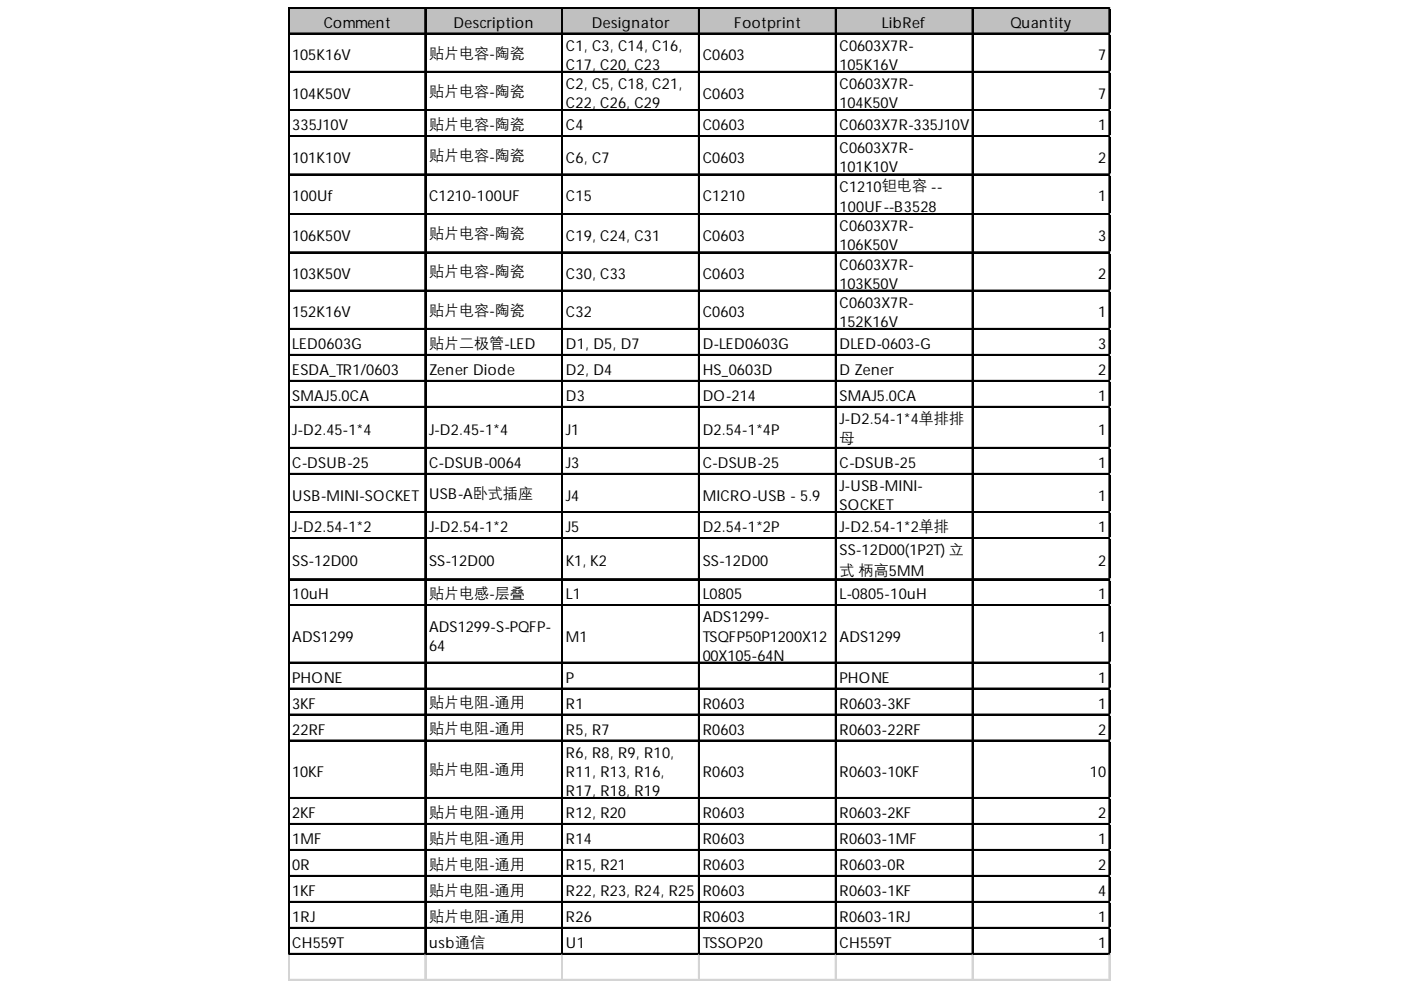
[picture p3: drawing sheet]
<svg xmlns="http://www.w3.org/2000/svg" width="297mm" height="210mm" viewBox="0 0 297 210" stroke-linecap="round" stroke-linejoin="round" font-family="sans-serif">
<defs><g id="words">
<g font-size="3.2">
<text x="68.6" y="5.8">Comment</text>
<text x="96.2" y="5.8">Description</text>
<text x="125.5" y="5.8">Designator</text>
<text x="155.7" y="5.8">Footprint</text>
<text x="187" y="5.8">LibRef</text>
<text x="214.3" y="5.8">Quantity</text>
<text x="120" y="10.8">C1, C3, C14, C16,</text>
<text x="178" y="10.8">C0603X7R-</text>
<text x="62" y="12.8">105K16V</text>
<text x="91" y="12.2">贴片电容-陶瓷</text>
<text x="120" y="14.8">C17, C20, C23</text>
<text x="149" y="12.8">C0603</text>
<text x="178" y="14.8">105K16V</text>
<text x="232.8" y="12.8">7</text>
<text x="62" y="20.9">104K50V</text>
<text x="91" y="20.3">贴片电容-陶瓷</text>
<text x="120" y="18.9">C2, C5, C18, C21,</text>
<text x="120" y="22.9">C22, C26, C29</text>
<text x="149" y="20.9">C0603</text>
<text x="178" y="18.9">C0603X7R-</text>
<text x="178" y="22.9">104K50V</text>
<text x="232.8" y="20.9">7</text>
<text x="62" y="27.6">335J10V</text>
<text x="91" y="27.3">贴片电容-陶瓷</text>
<text x="120" y="27.6">C4</text>
<text x="149" y="27.6">C0603</text>
<text x="178" y="27.6">C0603X7R-335J10V</text>
<text x="232.8" y="27.6">1</text>
<text x="62" y="34.5">101K10V</text>
<text x="91" y="34">贴片电容-陶瓷</text>
<text x="120" y="34.5">C6, C7</text>
<text x="149" y="34.5">C0603</text>
<text x="178" y="32.5">C0603X7R-</text>
<text x="232.8" y="34.5">2</text>
<text x="178" y="36.6">101K10V</text>
<text x="178" y="40.6">C1210钽电容 --</text>
<text x="62" y="42.7">100Uf</text>
<text x="91" y="42.7">C1210-100UF</text>
<text x="120" y="42.7">C15</text>
<text x="149" y="42.7">C1210</text>
<text x="178" y="45">100UF--B3528</text>
<text x="232.8" y="42.7">1</text>
<text x="62" y="51.1">106K50V</text>
<text x="91" y="50.5">贴片电容-陶瓷</text>
<text x="120" y="51.1">C19, C24, C31</text>
<text x="149" y="51.1">C0603</text>
<text x="178" y="49">C0603X7R-</text>
<text x="178" y="53.1">106K50V</text>
<text x="232.8" y="51.1">3</text>
<text x="62" y="59.2">103K50V</text>
<text x="91" y="58.6">贴片电容-陶瓷</text>
<text x="120" y="59.2">C30, C33</text>
<text x="149" y="59.2">C0603</text>
<text x="178" y="57.2">C0603X7R-</text>
<text x="232.8" y="59.2">2</text>
<text x="178" y="61.2">103K50V</text>
<text x="178" y="65.3">C0603X7R-</text>
<text x="62" y="67.3">152K16V</text>
<text x="91" y="66.7">贴片电容-陶瓷</text>
<text x="120" y="67.3">C32</text>
<text x="149" y="67.3">C0603</text>
<text x="178" y="69.3">152K16V</text>
<text x="232.8" y="67.3">1</text>
<text x="62" y="74">LED0603G</text>
<text x="91" y="73.7">贴片二极管-LED</text>
<text x="120" y="74">D1, D5, D7</text>
<text x="149" y="74">D-LED0603G</text>
<text x="178" y="74">DLED-0603-G</text>
<text x="232.8" y="74">3</text>
<text x="62" y="79.5">ESDA_TR1/0603</text>
<text x="91" y="79.5">Zener Diode</text>
<text x="120" y="79.5">D2, D4</text>
<text x="149" y="79.5">HS_0603D</text>
<text x="178" y="79.5">D Zener</text>
<text x="232.8" y="79.5">2</text>
<text x="62" y="85">SMAJ5.0CA</text>
<text x="120" y="85">D3</text>
<text x="149" y="85">DO-214</text>
<text x="178" y="85">SMAJ5.0CA</text>
<text x="178" y="89.9">J-D2.54-1*4单排排</text>
<text x="232.8" y="85">1</text>
<text x="62" y="92.2">J-D2.45-1*4</text>
<text x="91" y="92.2">J-D2.45-1*4</text>
<text x="120" y="92.2">J1</text>
<text x="149" y="92.2">D2.54-1*4P</text>
<text x="178" y="94">母</text>
<text x="232.8" y="92.2">1</text>
<text x="62" y="99.2">C-DSUB-25</text>
<text x="91" y="99.2">C-DSUB-0064</text>
<text x="120" y="99.2">J3</text>
<text x="149" y="99.2">C-DSUB-25</text>
<text x="178" y="99.2">C-DSUB-25</text>
<text x="232.8" y="99.2">1</text>
<text x="62" y="106.2">USB-MINI-SOCKET</text>
<text x="91" y="105.9">USB-A卧式插座</text>
<text x="120" y="106.2">J4</text>
<text x="149" y="106.2">MICRO-USB - 5.9</text>
<text x="178" y="104.1">J-USB-MINI-</text>
<text x="232.8" y="106.2">1</text>
<text x="62" y="112.8">J-D2.54-1*2</text>
<text x="91" y="112.8">J-D2.54-1*2</text>
<text x="120" y="112.8">J5</text>
<text x="149" y="112.8">D2.54-1*2P</text>
<text x="178" y="108.2">SOCKET</text>
<text x="178" y="112.8">J-D2.54-1*2单排</text>
<text x="232.8" y="112.8">1</text>
<text x="178" y="117.8">SS-12D00(1P2T) 立</text>
<text x="62" y="120.1">SS-12D00</text>
<text x="91" y="120.1">SS-12D00</text>
<text x="120" y="120.1">K1, K2</text>
<text x="149" y="120.1">SS-12D00</text>
<text x="178" y="121.8">式 柄高5MM</text>
<text x="232.8" y="120.1">2</text>
<text x="62" y="127">10uH</text>
<text x="91" y="126.8">贴片电感-层叠</text>
<text x="120" y="127">L1</text>
<text x="149" y="127">L0805</text>
<text x="149" y="132">ADS1299-</text>
<text x="178" y="127">L-0805-10uH</text>
<text x="232.8" y="127">1</text>
<text x="62" y="136">ADS1299</text>
<text x="91" y="134">ADS1299-S-PQFP-</text>
<text x="120" y="136">M1</text>
<text x="149" y="136">TSQFP50P1200X12</text>
<text x="178" y="136">ADS1299</text>
<text x="232.8" y="136">1</text>
<text x="91" y="138.1">64</text>
<text x="149" y="140.1">00X105-64N</text>
<text x="62" y="144.7">PHONE</text>
<text x="91" y="150">贴片电阻-通用</text>
<text x="120" y="144.7">P</text>
<text x="178" y="144.7">PHONE</text>
<text x="232.8" y="144.7">1</text>
<text x="62" y="150.2">3KF</text>
<text x="62" y="155.7">22RF</text>
<text x="91" y="155.5">贴片电阻-通用</text>
<text x="120" y="150.2">R1</text>
<text x="120" y="155.7">R5, R7</text>
<text x="149" y="150.2">R0603</text>
<text x="149" y="155.7">R0603</text>
<text x="178" y="150.2">R0603-3KF</text>
<text x="178" y="155.7">R0603-22RF</text>
<text x="232.8" y="150.2">1</text>
<text x="232.8" y="155.7">2</text>
<text x="120" y="160.7">R6, R8, R9, R10,</text>
<text x="62" y="164.7">10KF</text>
<text x="91" y="164.2">贴片电阻-通用</text>
<text x="120" y="164.7">R11, R13, R16,</text>
<text x="149" y="164.7">R0603</text>
<text x="178" y="164.7">R0603-10KF</text>
<text x="231.1" y="164.7">10</text>
<text x="62" y="173.4">2KF</text>
<text x="91" y="173.1">贴片电阻-通用</text>
<text x="120" y="168.8">R17, R18, R19</text>
<text x="120" y="173.4">R12, R20</text>
<text x="149" y="173.4">R0603</text>
<text x="178" y="173.4">R0603-2KF</text>
<text x="232.8" y="173.4">2</text>
<text x="62" y="178.9">1MF</text>
<text x="91" y="178.7">贴片电阻-通用</text>
<text x="120" y="178.9">R14</text>
<text x="149" y="178.9">R0603</text>
<text x="178" y="178.9">R0603-1MF</text>
<text x="232.8" y="178.9">1</text>
<text x="62" y="184.4">0R</text>
<text x="91" y="184.2">贴片电阻-通用</text>
<text x="120" y="184.4">R15, R21</text>
<text x="149" y="184.4">R0603</text>
<text x="178" y="184.4">R0603-0R</text>
<text x="232.8" y="184.4">2</text>
<text x="62" y="190">1KF</text>
<text x="91" y="189.7">贴片电阻-通用</text>
<text x="120" y="190">R22, R23, R24, R25</text>
<text x="149" y="190">R0603</text>
<text x="178" y="190">R0603-1KF</text>
<text x="232.8" y="190">4</text>
<text x="62" y="195.5">1RJ</text>
<text x="91" y="195.2">贴片电阻-通用</text>
<text x="120" y="195.5">R26</text>
<text x="149" y="195.5">R0603</text>
<text x="178" y="195.5">R0603-1RJ</text>
<text x="232.8" y="195.5">1</text>
<text x="62" y="201">CH559T</text>
<text x="91" y="201">usb通信</text>
<text x="120" y="201">U1</text>
<text x="149" y="201">TSSOP20</text>
<text x="178" y="201">CH559T</text>
<text x="232.8" y="201">1</text>
</g>
</g></defs>
<path d="M61.3 1.8h174.1v5.5h-174.1z" fill="#c0c0c0"/>
<g fill="none" stroke="#000" stroke-width=".29">
<path d="M61.1 1.5v201M61.2 1.5v201M61.4 1.5h174M61.4 1.7h174M61.4 7h174M61.4 7.2h174M61.4 15.2h174M61.4 15.3h174M90.1 1.8v200.7M90.2 1.8v200.7M119.1 1.8v200.7M119.2 1.8v200.7"/>
<path d="M148.1 1.8v200.7M148.3 1.8v200.7M177.1 1.8v200.7M177.3 1.8v200.7M206.1 1.8v200.7M206.3 1.8v200.7M235.1 1.8v200.7M235.3 1.8v200.7M61.4 23.3h174M61.4 23.4h174M61.4 28.8h174M61.4 28.9h174"/>
<path d="M61.4 36.9h174M61.4 37h174M61.4 45.3h174M61.4 45.5h174M61.4 53.4h174M61.4 53.6h174M61.4 61.5h174M61.4 61.7h174M61.4 69.7h174M61.4 69.8h174M61.4 75.2h174M61.4 75.3h174"/>
<path d="M61.4 80.7h174M61.4 80.8h174M61.4 86.2h174M61.4 86.3h174M61.4 94.9h174M61.4 95h174M61.4 100.4h174M61.4 100.5h174M61.4 108.5h174M61.4 108.7h174M61.4 114h174M61.4 114.2h174"/>
<path d="M61.4 122.7h174M61.4 122.9h174M61.4 128.2h174M61.4 128.4h174M61.4 140.4h174M61.4 140.6h174M61.4 145.9h174M61.4 146.1h174M61.4 151.4h174M61.4 151.6h174M61.4 156.9h174M61.4 157.1h174"/>
<path d="M61.4 169.1h174M61.4 169.3h174M61.4 174.6h174M61.4 174.8h174M61.4 180.1h174M61.4 180.3h174M61.4 185.6h174M61.4 185.8h174M61.4 191.2h174M61.4 191.3h174M61.4 196.7h174M61.4 196.8h174"/>
<path d="M61.4 202.2h174M61.4 202.3h174"/>
</g>
<g fill="none" stroke="#d4d4d4" stroke-width=".29">
<path d="M235.4 1.5h.1M61.1 202.5v5.5M61.2 202.5v5.5M90.1 202.5v5.5M90.2 202.5v5.5M119.1 202.5v5.5M119.2 202.5v5.5M148.1 202.5v5.5M148.3 202.5v5.5M177.1 202.5v5.5M177.3 202.5v5.5M206.1 202.5v5.5"/>
<path d="M206.3 202.5v5.5M235.1 202.5v5.5M235.3 202.5v5.5"/>
</g>
<path d="M235.4 1.5l.1 .3z" fill="#d4d4d4"/>
<path d="M235.4 7h.1" fill="none" stroke="#d4d4d4" stroke-width=".29"/>
<path d="M235.4 7l.1 .3z" fill="#d4d4d4"/>
<path d="M235.4 15.2h.1" fill="none" stroke="#d4d4d4" stroke-width=".29"/>
<path d="M235.4 15.2l.1 .2z" fill="#d4d4d4"/>
<path d="M235.4 23.3h.1" fill="none" stroke="#d4d4d4" stroke-width=".29"/>
<path d="M235.4 23.3l.1 .3z" fill="#d4d4d4"/>
<path d="M235.4 28.8h.1" fill="none" stroke="#d4d4d4" stroke-width=".29"/>
<path d="M235.4 28.8l.1 .3z" fill="#d4d4d4"/>
<path d="M235.4 36.9h.1" fill="none" stroke="#d4d4d4" stroke-width=".29"/>
<path d="M235.4 36.9l.1 .3z" fill="#d4d4d4"/>
<path d="M235.4 45.3h.1" fill="none" stroke="#d4d4d4" stroke-width=".29"/>
<path d="M235.4 45.3l.1 .3z" fill="#d4d4d4"/>
<path d="M235.4 53.4h.1" fill="none" stroke="#d4d4d4" stroke-width=".29"/>
<path d="M235.4 53.4l.1 .3z" fill="#d4d4d4"/>
<path d="M235.4 61.5h.1" fill="none" stroke="#d4d4d4" stroke-width=".29"/>
<path d="M235.4 61.5l.1 .3z" fill="#d4d4d4"/>
<path d="M235.4 69.7h.1" fill="none" stroke="#d4d4d4" stroke-width=".29"/>
<path d="M235.4 69.7l.1 .3z" fill="#d4d4d4"/>
<path d="M235.4 75.2h.1" fill="none" stroke="#d4d4d4" stroke-width=".29"/>
<path d="M235.4 75.2l.1 .3z" fill="#d4d4d4"/>
<path d="M235.4 80.7h.1" fill="none" stroke="#d4d4d4" stroke-width=".29"/>
<path d="M235.4 80.7l.1 .3z" fill="#d4d4d4"/>
<path d="M235.4 86.2h.1" fill="none" stroke="#d4d4d4" stroke-width=".29"/>
<path d="M235.4 86.2l.1 .3z" fill="#d4d4d4"/>
<path d="M235.4 94.9h.1" fill="none" stroke="#d4d4d4" stroke-width=".29"/>
<path d="M235.4 94.9l.1 .3z" fill="#d4d4d4"/>
<path d="M235.4 100.4h.1" fill="none" stroke="#d4d4d4" stroke-width=".29"/>
<path d="M235.4 100.4l.1 .3z" fill="#d4d4d4"/>
<path d="M235.4 108.5h.1" fill="none" stroke="#d4d4d4" stroke-width=".29"/>
<path d="M235.4 108.5l.1 .3z" fill="#d4d4d4"/>
<path d="M235.4 114h.1" fill="none" stroke="#d4d4d4" stroke-width=".29"/>
<path d="M235.4 114l.1 .3z" fill="#d4d4d4"/>
<path d="M235.4 122.7h.1" fill="none" stroke="#d4d4d4" stroke-width=".29"/>
<path d="M235.4 122.7l.1 .3z" fill="#d4d4d4"/>
<path d="M235.4 128.2h.1" fill="none" stroke="#d4d4d4" stroke-width=".29"/>
<path d="M235.4 128.2l.1 .3z" fill="#d4d4d4"/>
<path d="M235.4 140.4h.1" fill="none" stroke="#d4d4d4" stroke-width=".29"/>
<path d="M235.4 140.4l.1 .3z" fill="#d4d4d4"/>
<path d="M235.4 145.9h.1" fill="none" stroke="#d4d4d4" stroke-width=".29"/>
<path d="M235.4 145.9l.1 .3z" fill="#d4d4d4"/>
<path d="M235.4 151.4h.1" fill="none" stroke="#d4d4d4" stroke-width=".29"/>
<path d="M235.4 151.4l.1 .3z" fill="#d4d4d4"/>
<path d="M235.4 156.9h.1" fill="none" stroke="#d4d4d4" stroke-width=".29"/>
<path d="M235.4 156.9l.1 .3z" fill="#d4d4d4"/>
<path d="M235.4 169.1h.1" fill="none" stroke="#d4d4d4" stroke-width=".29"/>
<path d="M235.4 169.1l.1 .3z" fill="#d4d4d4"/>
<path d="M235.4 174.6h.1" fill="none" stroke="#d4d4d4" stroke-width=".29"/>
<path d="M235.4 174.6l.1 .3z" fill="#d4d4d4"/>
<path d="M235.4 180.1h.1" fill="none" stroke="#d4d4d4" stroke-width=".29"/>
<path d="M235.4 180.1l.1 .3z" fill="#d4d4d4"/>
<path d="M235.4 185.6h.1" fill="none" stroke="#d4d4d4" stroke-width=".29"/>
<path d="M235.4 185.6l.1 .3z" fill="#d4d4d4"/>
<path d="M235.4 191.2h.1" fill="none" stroke="#d4d4d4" stroke-width=".29"/>
<path d="M235.4 191.2l.1 .2z" fill="#d4d4d4"/>
<path d="M235.4 196.7h.1" fill="none" stroke="#d4d4d4" stroke-width=".29"/>
<path d="M235.4 196.7l.1 .3z" fill="#d4d4d4"/>
<path d="M235.4 202.2h.1" fill="none" stroke="#d4d4d4" stroke-width=".29"/>
<path d="M235.4 202.2l.1 .3z" fill="#d4d4d4"/>
<path d="M61.1 207.7h174.4M61.1 207.8h174.4" fill="none" stroke="#d4d4d4" stroke-width=".29"/>
<use href="#words"/>
</svg>
